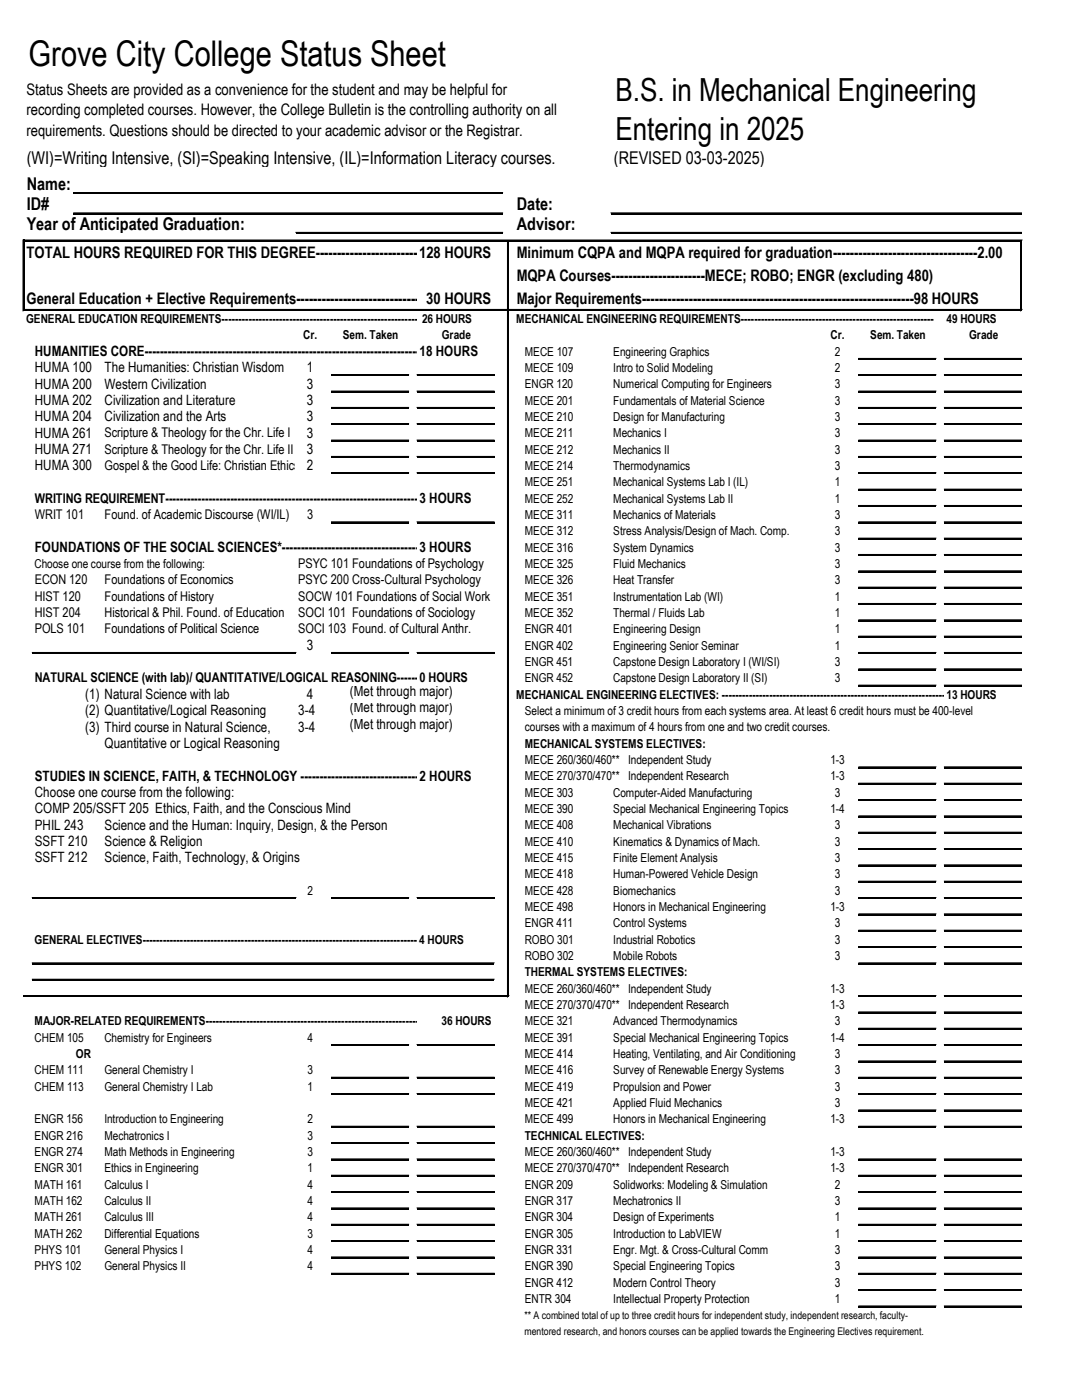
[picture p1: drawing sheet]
<svg xmlns="http://www.w3.org/2000/svg" width="216mm" height="279mm" viewBox="0 0 216 279" stroke-linecap="round" stroke-linejoin="round" font-family="sans-serif">
<defs><g id="words">
<text font-size="7.1" x="5.7" y="13.2">Grove City College Status Sheet</text>
<g font-size="6.3">
<text x="122.8" y="20.2">B.S. in Mechanical Engineering</text>
<text x="122.8" y="28">Entering in 2025</text>
</g>
<g font-size="3.5">
<text x="5.3" y="32.6">(WI)=Writing Intensive, (SI)=Speaking Intensive, (IL)=Information Literacy courses.</text>
<text x="122.5" y="32.6">(REVISED 03-03-2025)</text>
<text x="5.3" y="37.8">Name:</text>
<text x="5.3" y="41.8">ID#</text>
<text x="103.1" y="41.8">Date:</text>
<text x="5.3" y="45.8">Year of Anticipated Graduation:</text>
<text x="103.1" y="45.8">Advisor:</text>
</g>
<g font-size="3.2">
<text x="5.3" y="18.9">Status Sheets are provided as a convenience for the student and may be helpful for</text>
<text x="5.3" y="23">recording completed courses. However, the College Bulletin is the controlling authority on all</text>
<text x="5.3" y="27.1">requirements. Questions should be directed to your academic advisor or the Registrar.</text>
<text x="5.3" y="51.5">TOTAL HOURS REQUIRED FOR THIS DEGREE--------------------------</text>
<text x="83.6" y="51.5">128 HOURS</text>
<text x="103.1" y="51.5">Minimum CQPA and MQPA required for graduation----------------------------------2.00</text>
<text x="103.1" y="56.1">MQPA Courses----------------------MECE; ROBO; ENGR (excluding 480)</text>
<text x="5.3" y="60.8">General Education + Elective Requirements---------------------------------------------------------</text>
<text x="85.1" y="60.8">30 HOURS</text>
<text x="103.1" y="60.8">Major Requirements----------------------------------------------------------------98 HOURS</text>
</g>
<g font-size="2.8">
<text x="6.9" y="71">HUMANITIES CORE--------------------------------------------------------------------------------------------</text>
<text x="83.7" y="71">18 HOURS</text>
<text x="6.9" y="74.3">HUMA 100</text>
<text x="6.9" y="77.6">HUMA 200</text>
<text x="20.9" y="74.3">The Humanities: Christian Wisdom</text>
<text x="20.9" y="77.6">Western Civilization</text>
<text x="61.2" y="74.3">1</text>
<text x="61.2" y="77.6">3</text>
<text x="6.9" y="80.8">HUMA 202</text>
<text x="20.9" y="80.8">Civilization and Literature</text>
<text x="61.2" y="80.8">3</text>
<text x="6.9" y="84.1">HUMA 204</text>
<text x="6.9" y="87.3">HUMA 261</text>
<text x="20.9" y="84.1">Civilization and the Arts</text>
<text x="61.2" y="84.1">3</text>
<text x="61.2" y="87.3">3</text>
<text x="6.9" y="90.6">HUMA 271</text>
<text x="6.9" y="93.9">HUMA 300</text>
<text x="61.2" y="90.6">3</text>
<text x="83.7" y="100.4">3 HOURS</text>
<text x="6.9" y="110.2">FOUNDATIONS OF THE SOCIAL SCIENCES*-----------------------------------------------------------------------</text>
<text x="83.7" y="110.2">3 HOURS</text>
<text x="61.2" y="129.7">3</text>
<text x="17" y="139.5">(1) Natural Science with lab</text>
<text x="17" y="142.8">(2) Quantitative/Logical Reasoning</text>
<text x="59.5" y="142.8">3-4</text>
<text x="61.2" y="139.5">4</text>
<text x="69.8" y="138.9">(Met through major)</text>
<text x="69.8" y="142.1">(Met through major)</text>
<text x="17" y="146">(3) Third course in Natural Science,</text>
<text x="20.9" y="149.3">Quantitative or Logical Reasoning</text>
<text x="59.5" y="146">3-4</text>
<text x="69.8" y="145.4">(Met through major)</text>
<text x="6.9" y="155.8">STUDIES IN SCIENCE, FAITH, &amp; TECHNOLOGY ------------------------------------------------------------</text>
<text x="83.7" y="155.8">2 HOURS</text>
<text x="6.9" y="159.1">Choose one course from the following:</text>
<text x="6.9" y="162.3">COMP 205/SSFT 205 Ethics, Faith, and the Conscious Mind</text>
<text x="6.9" y="165.6">PHIL 243</text>
<text x="20.9" y="165.6">Science and the Human: Inquiry, Design, &amp; the Person</text>
<text x="6.9" y="168.9">SSFT 210</text>
<text x="6.9" y="172.1">SSFT 212</text>
<text x="20.9" y="168.9">Science &amp; Religion</text>
<text x="20.9" y="172.1">Science, Faith, Technology, &amp; Origins</text>
</g>
<g font-size="2.7">
<text x="20.9" y="87.3">Scripture &amp; Theology for the Chr. Life I</text>
<text x="20.9" y="90.6">Scripture &amp; Theology for the Chr. Life II</text>
<text x="20.9" y="93.8">Gospel &amp; the Good Life: Christian Ethics 2</text>
<text x="6.9" y="100.3">WRITING REQUIREMENT----------------------------------------------------------------------------------------</text>
<text x="6.9" y="103.6">WRIT 101</text>
<text x="20.9" y="103.6">Found. of Academic Discourse (WI/IL)</text>
<text x="61.3" y="103.6">3</text>
<text x="59.5" y="113.4">PSYC 101 Foundations of Psychology</text>
<text x="6.9" y="116.6">ECON 120</text>
<text x="6.9" y="119.9">HIST 120</text>
<text x="20.9" y="116.6">Foundations of Economics</text>
<text x="20.9" y="119.9">Foundations of History</text>
<text x="59.5" y="116.6">PSYC 200 Cross-Cultural Psychology</text>
<text x="59.5" y="119.9">SOCW 101 Foundations of Social Work</text>
<text x="6.9" y="123.2">HIST 204</text>
<text x="20.9" y="123.2">Historical &amp; Phil. Found. of Education</text>
<text x="59.5" y="123.2">SOCI 101 Foundations of Sociology</text>
<text x="6.9" y="126.4">POLS 101</text>
<text x="20.9" y="126.4">Foundations of Political Science</text>
<text x="59.5" y="126.4">SOCI 103 Found. of Cultural Anthr.</text>
<text x="6.9" y="136.2">NATURAL SCIENCE (with lab)/ QUANTITATIVE/LOGICAL REASONING------------------------------------------------------------------------------</text>
<text x="83.7" y="136.2">0 HOURS</text>
</g>
<g font-size="2.5">
<text x="5.2" y="64.4">GENERAL EDUCATION REQUIREMENTS---------------------------------------------------------------------------------</text>
<text x="84.2" y="64.4">26 HOURS</text>
<text x="103" y="64.4">MECHANICAL ENGINEERING REQUIREMENTS---------------------------------------------------------</text>
<text x="188.9" y="64.4">49 HOURS</text>
<text x="60.5" y="67.7">Cr.</text>
<text x="68.4" y="67.7">Sem. Taken</text>
<text x="88.2" y="67.7">Grade</text>
<text x="104.7" y="71">MECE 107</text>
<text x="122.4" y="71">Engineering Graphics</text>
<text x="165.7" y="67.7">Cr.</text>
<text x="166.6" y="71">2</text>
<text x="173.6" y="67.7">Sem. Taken</text>
<text x="193.4" y="67.7">Grade</text>
<text x="104.7" y="74.2">MECE 109</text>
<text x="104.7" y="77.5">ENGR 120</text>
<text x="122.4" y="74.2">Intro to Solid Modeling</text>
<text x="122.4" y="77.5">Numerical Computing for Engineers</text>
<text x="166.6" y="74.2">2</text>
<text x="166.6" y="77.5">3</text>
<text x="104.7" y="80.7">MECE 201</text>
<text x="104.7" y="84">MECE 210</text>
<text x="122.4" y="80.7">Fundamentals of Material Science</text>
<text x="122.4" y="84">Design for Manufacturing</text>
<text x="166.6" y="80.7">3</text>
<text x="166.6" y="84">3</text>
<text x="104.7" y="87.3">MECE 211</text>
<text x="122.4" y="87.3">Mechanics I</text>
<text x="166.6" y="87.3">3</text>
<text x="104.7" y="90.5">MECE 212</text>
<text x="104.7" y="93.8">MECE 214</text>
<text x="122.4" y="90.5">Mechanics II</text>
<text x="122.4" y="93.8">Thermodynamics</text>
<text x="166.6" y="90.5">3</text>
<text x="166.6" y="93.8">3</text>
<text x="104.7" y="97">MECE 251</text>
<text x="104.7" y="100.3">MECE 252</text>
<text x="122.4" y="97">Mechanical Systems Lab I (IL)</text>
<text x="122.4" y="100.3">Mechanical Systems Lab II</text>
<text x="166.6" y="97">1</text>
<text x="166.6" y="100.3">1</text>
<text x="104.7" y="103.6">MECE 311</text>
<text x="104.7" y="106.8">MECE 312</text>
<text x="122.4" y="103.6">Mechanics of Materials</text>
<text x="122.4" y="106.8">Stress Analysis/Design of Mach. Comp.</text>
<text x="166.6" y="103.6">3</text>
<text x="166.6" y="106.8">3</text>
<text x="6.9" y="113.3">Choose one course from the following:</text>
<text x="104.7" y="110.1">MECE 316</text>
<text x="104.7" y="113.3">MECE 325</text>
<text x="122.4" y="110.1">System Dynamics</text>
<text x="122.4" y="113.3">Fluid Mechanics</text>
<text x="166.6" y="110.1">3</text>
<text x="166.6" y="113.3">3</text>
<text x="104.7" y="116.6">MECE 326</text>
<text x="104.7" y="119.9">MECE 351</text>
<text x="122.4" y="116.6">Heat Transfer</text>
<text x="122.4" y="119.9">Instrumentation Lab (WI)</text>
<text x="166.6" y="116.6">3</text>
<text x="166.6" y="119.9">1</text>
<text x="104.7" y="123.1">MECE 352</text>
<text x="122.4" y="123.1">Thermal / Fluids Lab</text>
<text x="166.6" y="123.1">1</text>
<text x="104.7" y="126.4">ENGR 401</text>
<text x="104.7" y="129.6">ENGR 402</text>
<text x="122.4" y="126.4">Engineering Design</text>
<text x="122.4" y="129.6">Engineering Senior Seminar</text>
<text x="166.6" y="126.4">1</text>
<text x="166.6" y="129.6">1</text>
<text x="104.7" y="132.9">ENGR 451</text>
<text x="104.7" y="136.2">ENGR 452</text>
<text x="122.4" y="132.9">Capstone Design Laboratory I (WI/SI)</text>
<text x="122.4" y="136.2">Capstone Design Laboratory II (SI)</text>
<text x="166.6" y="132.9">3</text>
<text x="166.6" y="136.2">3</text>
<text x="103" y="139.4">MECHANICAL ENGINEERING ELECTIVES: ----------------------------------------------------------------------</text>
<text x="104.7" y="142.7">Select a minimum of 3 credit hours from each systems area. At least 6 credit hours must be 400-level</text>
<text x="188.9" y="139.4">13 HOURS</text>
<text x="104.7" y="145.9">courses with a maximum of 4 hours from one and two credit courses.</text>
<text x="104.7" y="149.2">MECHANICAL SYSTEMS ELECTIVES:</text>
<text x="104.7" y="152.5">MECE 260/360/460** Independent Study</text>
<text x="104.7" y="155.7">MECE 270/370/470** Independent Research</text>
<text x="165.7" y="152.5">1-3</text>
<text x="165.7" y="155.7">1-3</text>
<text x="104.7" y="159">MECE 303</text>
<text x="122.4" y="159">Computer-Aided Manufacturing</text>
<text x="166.6" y="159">3</text>
<text x="104.7" y="162.2">MECE 390</text>
<text x="104.7" y="165.5">MECE 408</text>
<text x="122.4" y="162.2">Special Mechanical Engineering Topics</text>
<text x="122.4" y="165.5">Mechanical Vibrations</text>
<text x="165.7" y="162.2">1-4</text>
<text x="166.6" y="165.5">3</text>
<text x="104.7" y="168.8">MECE 410</text>
<text x="104.7" y="172">MECE 415</text>
<text x="122.4" y="168.8">Kinematics &amp; Dynamics of Mach.</text>
<text x="122.4" y="172">Finite Element Analysis</text>
<text x="166.6" y="168.8">3</text>
<text x="166.6" y="172">3</text>
<text x="61.3" y="178.5">2</text>
<text x="104.7" y="175.3">MECE 418</text>
<text x="104.7" y="178.5">MECE 428</text>
<text x="122.4" y="175.3">Human-Powered Vehicle Design</text>
<text x="122.4" y="178.5">Biomechanics</text>
<text x="166.6" y="175.3">3</text>
<text x="166.6" y="178.5">3</text>
<text x="104.7" y="181.8">MECE 498</text>
<text x="104.7" y="185.1">ENGR 411</text>
<text x="122.4" y="181.8">Honors in Mechanical Engineering</text>
<text x="122.4" y="185.1">Control Systems</text>
<text x="165.7" y="181.8">1-3</text>
<text x="166.6" y="185.1">3</text>
<text x="6.9" y="188.3">GENERAL ELECTIVES------------------------------------------------------------------------------------------</text>
<text x="83.7" y="188.3">4 HOURS</text>
<text x="104.7" y="188.3">ROBO 301</text>
<text x="104.7" y="191.6">ROBO 302</text>
<text x="122.4" y="188.3">Industrial Robotics</text>
<text x="122.4" y="191.6">Mobile Robots</text>
<text x="166.6" y="188.3">3</text>
<text x="166.6" y="191.6">3</text>
<text x="104.7" y="194.9">THERMAL SYSTEMS ELECTIVES:</text>
<text x="104.7" y="198.1">MECE 260/360/460** Independent Study</text>
<text x="104.7" y="201.4">MECE 270/370/470** Independent Research</text>
<text x="165.7" y="198.1">1-3</text>
<text x="165.7" y="201.4">1-3</text>
<text x="6.9" y="204.6">MAJOR-RELATED REQUIREMENTS-------------------------------------------------------------------------</text>
<text x="6.9" y="207.9">CHEM 105</text>
<text x="20.8" y="207.9">Chemistry for Engineers</text>
<text x="61.3" y="207.9">4</text>
<text x="88.1" y="204.6">36 HOURS</text>
<text x="104.7" y="204.6">MECE 321</text>
<text x="104.7" y="207.9">MECE 391</text>
<text x="122.4" y="204.6">Advanced Thermodynamics</text>
<text x="122.4" y="207.9">Special Mechanical Engineering Topics</text>
<text x="165.7" y="207.9">1-4</text>
<text x="166.6" y="204.6">3</text>
<text x="6.9" y="214.4">CHEM 111</text>
<text x="15.2" y="211.2">OR</text>
<text x="20.8" y="214.4">General Chemistry I</text>
<text x="61.3" y="214.4">3</text>
<text x="104.7" y="211.2">MECE 414</text>
<text x="104.7" y="214.4">MECE 416</text>
<text x="122.4" y="211.2">Heating, Ventilating, and Air Conditioning</text>
<text x="122.4" y="214.4">Survey of Renewable Energy Systems</text>
<text x="166.6" y="211.2">3</text>
<text x="166.6" y="214.4">3</text>
<text x="6.9" y="217.7">CHEM 113</text>
<text x="20.8" y="217.7">General Chemistry I Lab</text>
<text x="61.3" y="217.7">1</text>
<text x="104.7" y="217.7">MECE 419</text>
<text x="104.7" y="220.9">MECE 421</text>
<text x="122.4" y="217.7">Propulsion and Power</text>
<text x="122.4" y="220.9">Applied Fluid Mechanics</text>
<text x="166.6" y="217.7">3</text>
<text x="166.6" y="220.9">3</text>
<text x="6.9" y="224.2">ENGR 156</text>
<text x="6.9" y="227.4">ENGR 216</text>
<text x="20.8" y="224.2">Introduction to Engineering</text>
<text x="20.8" y="227.4">Mechatronics I</text>
<text x="61.3" y="224.2">2</text>
<text x="61.3" y="227.4">3</text>
<text x="104.7" y="224.2">MECE 499</text>
<text x="104.7" y="227.4">TECHNICAL ELECTIVES:</text>
<text x="122.4" y="224.2">Honors in Mechanical Engineering</text>
<text x="165.7" y="224.2">1-3</text>
<text x="6.9" y="230.7">ENGR 274</text>
<text x="6.9" y="234">ENGR 301</text>
<text x="20.8" y="230.7">Math Methods in Engineering</text>
<text x="20.8" y="234">Ethics in Engineering</text>
<text x="61.3" y="230.7">3</text>
<text x="61.3" y="234">1</text>
<text x="104.7" y="230.7">MECE 260/360/460** Independent Study</text>
<text x="104.7" y="234">MECE 270/370/470** Independent Research</text>
<text x="165.7" y="230.7">1-3</text>
<text x="165.7" y="234">1-3</text>
<text x="6.9" y="237.2">MATH 161</text>
<text x="20.8" y="237.2">Calculus I</text>
<text x="61.3" y="237.2">4</text>
<text x="104.7" y="237.2">ENGR 209</text>
<text x="122.4" y="237.2">Solidworks: Modeling &amp; Simulation</text>
<text x="166.6" y="237.2">2</text>
<text x="6.9" y="240.5">MATH 162</text>
<text x="6.9" y="243.8">MATH 261</text>
<text x="20.8" y="240.5">Calculus II</text>
<text x="20.8" y="243.8">Calculus III</text>
<text x="61.3" y="240.5">4</text>
<text x="61.3" y="243.8">4</text>
<text x="104.7" y="240.5">ENGR 317</text>
<text x="104.7" y="243.8">ENGR 304</text>
<text x="122.4" y="240.5">Mechatronics II</text>
<text x="122.4" y="243.8">Design of Experiments</text>
<text x="166.6" y="240.5">3</text>
<text x="166.6" y="243.8">1</text>
<text x="6.9" y="247">MATH 262</text>
<text x="6.9" y="250.3">PHYS 101</text>
<text x="20.8" y="247">Differential Equations</text>
<text x="20.8" y="250.3">General Physics I</text>
<text x="61.3" y="247">3</text>
<text x="61.3" y="250.3">4</text>
<text x="104.7" y="247">ENGR 305</text>
<text x="104.7" y="250.3">ENGR 331</text>
<text x="122.4" y="247">Introduction to LabVIEW</text>
<text x="122.4" y="250.3">Engr. Mgt. &amp; Cross-Cultural Comm</text>
<text x="166.6" y="247">1</text>
<text x="166.6" y="250.3">3</text>
<text x="6.9" y="253.5">PHYS 102</text>
<text x="20.8" y="253.5">General Physics II</text>
<text x="61.3" y="253.5">4</text>
<text x="104.7" y="253.5">ENGR 390</text>
<text x="104.7" y="256.8">ENGR 412</text>
<text x="122.4" y="253.5">Special Engineering Topics</text>
<text x="122.4" y="256.8">Modern Control Theory</text>
<text x="166.6" y="253.5">3</text>
<text x="166.6" y="256.8">3</text>
<text x="104.7" y="260.1">ENTR 304</text>
<text x="122.4" y="260.1">Intellectual Property Protection</text>
<text x="166.6" y="260.1">1</text>
</g>
<g font-size="2.1">
<text x="104.7" y="263.2">** A combined total of up to three credit hours for independent study, independent research, faculty-</text>
<text x="104.7" y="266.4">mentored research, and honors courses can be applied towards the Engineering Electives requirement.</text>
</g>
</g></defs>
<g fill="none" stroke="#000" stroke-width=".2">
<path d="M14.7 38.4h85.6M4.6 47.9v14.1M4.9 47.9h199M14.7 42.5h85.6M59 46.4h41.3M101.3 48.2v150.8M121.9 42.5h81.9M121.9 46.4h81.9M203.6 48.2v13.8M4.9 61.8h199M66.2 74.8h15.3M66.2 78h15.3"/>
<path d="M83.2 74.8h15.4M83.2 78h15.4M171.4 71.5h15.3M171.4 74.8h15.3M171.4 78h15.3M188.4 71.5h15.4M188.4 74.8h15.4M188.4 78h15.4M66.2 81.3h15.3M66.2 84.6h15.3M66.2 87.8h15.3M66.2 91.1h15.3"/>
<path d="M66.2 94.3h15.3M83.2 81.3h15.4M83.2 84.6h15.4M83.2 87.8h15.4M83.2 91.1h15.4M83.2 94.3h15.4M171.4 81.3h15.3M171.4 84.6h15.3M171.4 87.8h15.3M171.4 91.1h15.3M171.4 94.3h15.3M171.4 97.6h15.3"/>
<path d="M188.4 81.3h15.4M188.4 84.6h15.4M188.4 87.8h15.4M188.4 91.1h15.4M188.4 94.3h15.4M188.4 97.6h15.4M66.2 104.1h15.3M83.2 104.1h15.4M171.4 100.9h15.3M171.4 104.1h15.3M171.4 107.4h15.3M171.4 110.7h15.3"/>
<path d="M171.4 113.9h15.3M171.4 117.2h15.3M188.4 100.9h15.4M188.4 104.1h15.4M188.4 107.4h15.4M188.4 110.7h15.4M188.4 113.9h15.4M188.4 117.2h15.4M6.5 130.2h52.5M66.2 130.2h15.3M83.2 130.2h15.4M171.4 120.4h15.3"/>
<path d="M171.4 123.7h15.3M171.4 127h15.3M171.4 130.2h15.3M171.4 133.5h15.3M171.4 136.7h15.3M188.4 120.4h15.4M188.4 123.7h15.4M188.4 127h15.4M188.4 130.2h15.4M188.4 133.5h15.4M188.4 136.7h15.4M171.4 153h15.3"/>
<path d="M171.4 156.3h15.3M171.4 159.6h15.3M188.4 153h15.4M188.4 156.3h15.4M188.4 159.6h15.4M6.5 179.1h52.5M66.2 179.1h15.3M83.2 179.1h15.4M171.4 162.8h15.3M171.4 166.1h15.3M171.4 169.3h15.3M171.4 172.6h15.3"/>
<path d="M171.4 175.9h15.3M171.4 179.1h15.3M188.4 162.8h15.4M188.4 166.1h15.4M188.4 169.3h15.4M188.4 172.6h15.4M188.4 175.9h15.4M188.4 179.1h15.4M4.8 198.7h96.8M6.5 192.2h92.1M6.5 195.4h92.1M171.4 182.4h15.3"/>
<path d="M171.4 185.6h15.3M171.4 188.9h15.3M171.4 192.2h15.3M171.4 198.7h15.3M188.4 182.4h15.4M188.4 185.6h15.4M188.4 188.9h15.4M188.4 192.2h15.4M188.4 198.7h15.4M66.2 208.5h15.3M66.2 215h15.3M66.2 218.2h15.3"/>
<path d="M83.2 208.5h15.4M83.2 215h15.4M83.2 218.2h15.4M171.4 201.9h15.3M171.4 205.2h15.3M171.4 208.5h15.3M171.4 211.7h15.3M171.4 215h15.3M171.4 218.2h15.3M188.4 201.9h15.4M188.4 205.2h15.4M188.4 208.5h15.4"/>
<path d="M188.4 211.7h15.4M188.4 215h15.4M188.4 218.2h15.4M66.2 224.8h15.3M66.2 228h15.3M66.2 231.3h15.3M66.2 234.5h15.3M66.2 237.8h15.3M83.2 224.8h15.4M83.2 228h15.4M83.2 231.3h15.4M83.2 234.5h15.4"/>
<path d="M83.2 237.8h15.4M171.4 221.5h15.3M171.4 224.8h15.3M171.4 231.3h15.3M171.4 234.5h15.3M171.4 237.8h15.3M188.4 221.5h15.4M188.4 224.8h15.4M188.4 231.3h15.4M188.4 234.5h15.4M188.4 237.8h15.4M66.2 241.1h15.3"/>
<path d="M66.2 244.3h15.3M66.2 247.6h15.3M66.2 250.8h15.3M66.2 254.1h15.3M83.2 241.1h15.4M83.2 244.3h15.4M83.2 247.6h15.4M83.2 250.8h15.4M83.2 254.1h15.4M171.4 241.1h15.3M171.4 244.3h15.3M171.4 247.6h15.3"/>
<path d="M171.4 250.8h15.3M171.4 254.1h15.3M171.4 257.4h15.3M188.4 241.1h15.4M188.4 244.3h15.4M188.4 247.6h15.4M188.4 250.8h15.4M188.4 254.1h15.4M188.4 257.4h15.4M171.4 260.6h15.3M188.4 260.6h15.4"/>
</g>
<g fill="none" stroke="#000" stroke-width=".34">
<path d="M14.7 38.6h85.6M4.7 47.9v14.2M14.7 42.6h85.6M59 46.5h41.3M101.4 48.2v150.8M121.9 42.6h81.9M121.9 46.5h81.9M203.8 48.2v13.9M4.9 61.9h199.1M66.1 74.9h15.4M66.1 78.2h15.4M83.2 74.9h15.4"/>
<path d="M83.2 78.2h15.4M171.4 71.7h15.4M171.4 74.9h15.4M171.4 78.2h15.4M188.4 71.7h15.4M188.4 74.9h15.4M188.4 78.2h15.4M66.1 81.5h15.4M66.1 84.7h15.4M66.1 88h15.4M66.1 91.2h15.4M66.1 94.5h15.4"/>
<path d="M83.2 81.5h15.4M83.2 84.7h15.4M83.2 88h15.4M83.2 91.2h15.4M83.2 94.5h15.4M171.4 81.5h15.4M171.4 84.7h15.4M171.4 88h15.4M171.4 91.2h15.4M171.4 94.5h15.4M171.4 97.8h15.4M188.4 81.5h15.4"/>
<path d="M188.4 84.7h15.4M188.4 88h15.4M188.4 91.2h15.4M188.4 94.5h15.4M188.4 97.8h15.4M66.1 104.3h15.4M83.2 104.3h15.4M171.4 101h15.4M171.4 104.3h15.4M171.4 107.5h15.4M171.4 110.8h15.4M171.4 114.1h15.4"/>
<path d="M171.4 117.3h15.4M188.4 101h15.4M188.4 104.3h15.4M188.4 107.5h15.4M188.4 110.8h15.4M188.4 114.1h15.4M188.4 117.3h15.4M6.4 130.4h52.7M66.1 130.4h15.4M83.2 130.4h15.4M171.4 120.6h15.4M171.4 123.8h15.4"/>
<path d="M171.4 127.1h15.4M171.4 130.4h15.4M171.4 133.6h15.4M171.4 136.9h15.4M188.4 120.6h15.4M188.4 123.8h15.4M188.4 127.1h15.4M188.4 130.4h15.4M188.4 133.6h15.4M188.4 136.9h15.4M171.4 153.2h15.4M171.4 156.4h15.4"/>
<path d="M171.4 159.7h15.4M188.4 153.2h15.4M188.4 156.4h15.4M188.4 159.7h15.4M6.4 179.3h52.7M66.1 179.3h15.4M83.2 179.3h15.4M171.4 163h15.4M171.4 166.2h15.4M171.4 169.5h15.4M171.4 172.7h15.4M171.4 176h15.4"/>
<path d="M171.4 179.3h15.4M188.4 163h15.4M188.4 166.2h15.4M188.4 169.5h15.4M188.4 172.7h15.4M188.4 176h15.4M188.4 179.3h15.4M4.7 198.8h96.9M6.4 192.3h92.2M6.4 195.6h92.2M171.4 182.5h15.4M171.4 185.8h15.4"/>
<path d="M171.4 189h15.4M171.4 192.3h15.4M171.4 198.8h15.4M188.4 182.5h15.4M188.4 185.8h15.4M188.4 189h15.4M188.4 192.3h15.4M188.4 198.8h15.4M66.1 208.6h15.4M66.1 215.1h15.4M66.1 218.4h15.4M83.2 208.6h15.4"/>
<path d="M83.2 215.1h15.4M83.2 218.4h15.4M171.4 202.1h15.4M171.4 205.4h15.4M171.4 208.6h15.4M171.4 211.9h15.4M171.4 215.1h15.4M171.4 218.4h15.4M188.4 202.1h15.4M188.4 205.4h15.4M188.4 208.6h15.4M188.4 211.9h15.4"/>
<path d="M188.4 215.1h15.4M188.4 218.4h15.4M66.1 224.9h15.4M66.1 228.2h15.4M66.1 231.4h15.4M66.1 234.7h15.4M66.1 237.9h15.4M83.2 224.9h15.4M83.2 228.2h15.4M83.2 231.4h15.4M83.2 234.7h15.4M83.2 237.9h15.4"/>
<path d="M171.4 221.7h15.4M171.4 224.9h15.4M171.4 231.4h15.4M171.4 234.7h15.4M171.4 237.9h15.4M188.4 221.7h15.4M188.4 224.9h15.4M188.4 231.4h15.4M188.4 234.7h15.4M188.4 237.9h15.4M66.1 241.2h15.4M66.1 244.5h15.4"/>
<path d="M66.1 247.7h15.4M66.1 251h15.4M66.1 254.3h15.4M83.2 241.2h15.4M83.2 244.5h15.4M83.2 247.7h15.4M83.2 251h15.4M83.2 254.3h15.4M171.4 241.2h15.4M171.4 244.5h15.4M171.4 247.7h15.4M171.4 251h15.4"/>
<path d="M171.4 254.3h15.4M171.4 257.5h15.4M188.4 241.2h15.4M188.4 244.5h15.4M188.4 247.7h15.4M188.4 251h15.4M188.4 254.3h15.4M188.4 257.5h15.4M171.4 260.8h15.4M188.4 260.8h15.4"/>
</g>
<path d="M4.9 48.1h199.1" fill="none" stroke="#000" stroke-width=".35"/>
<use href="#words"/>
</svg>
